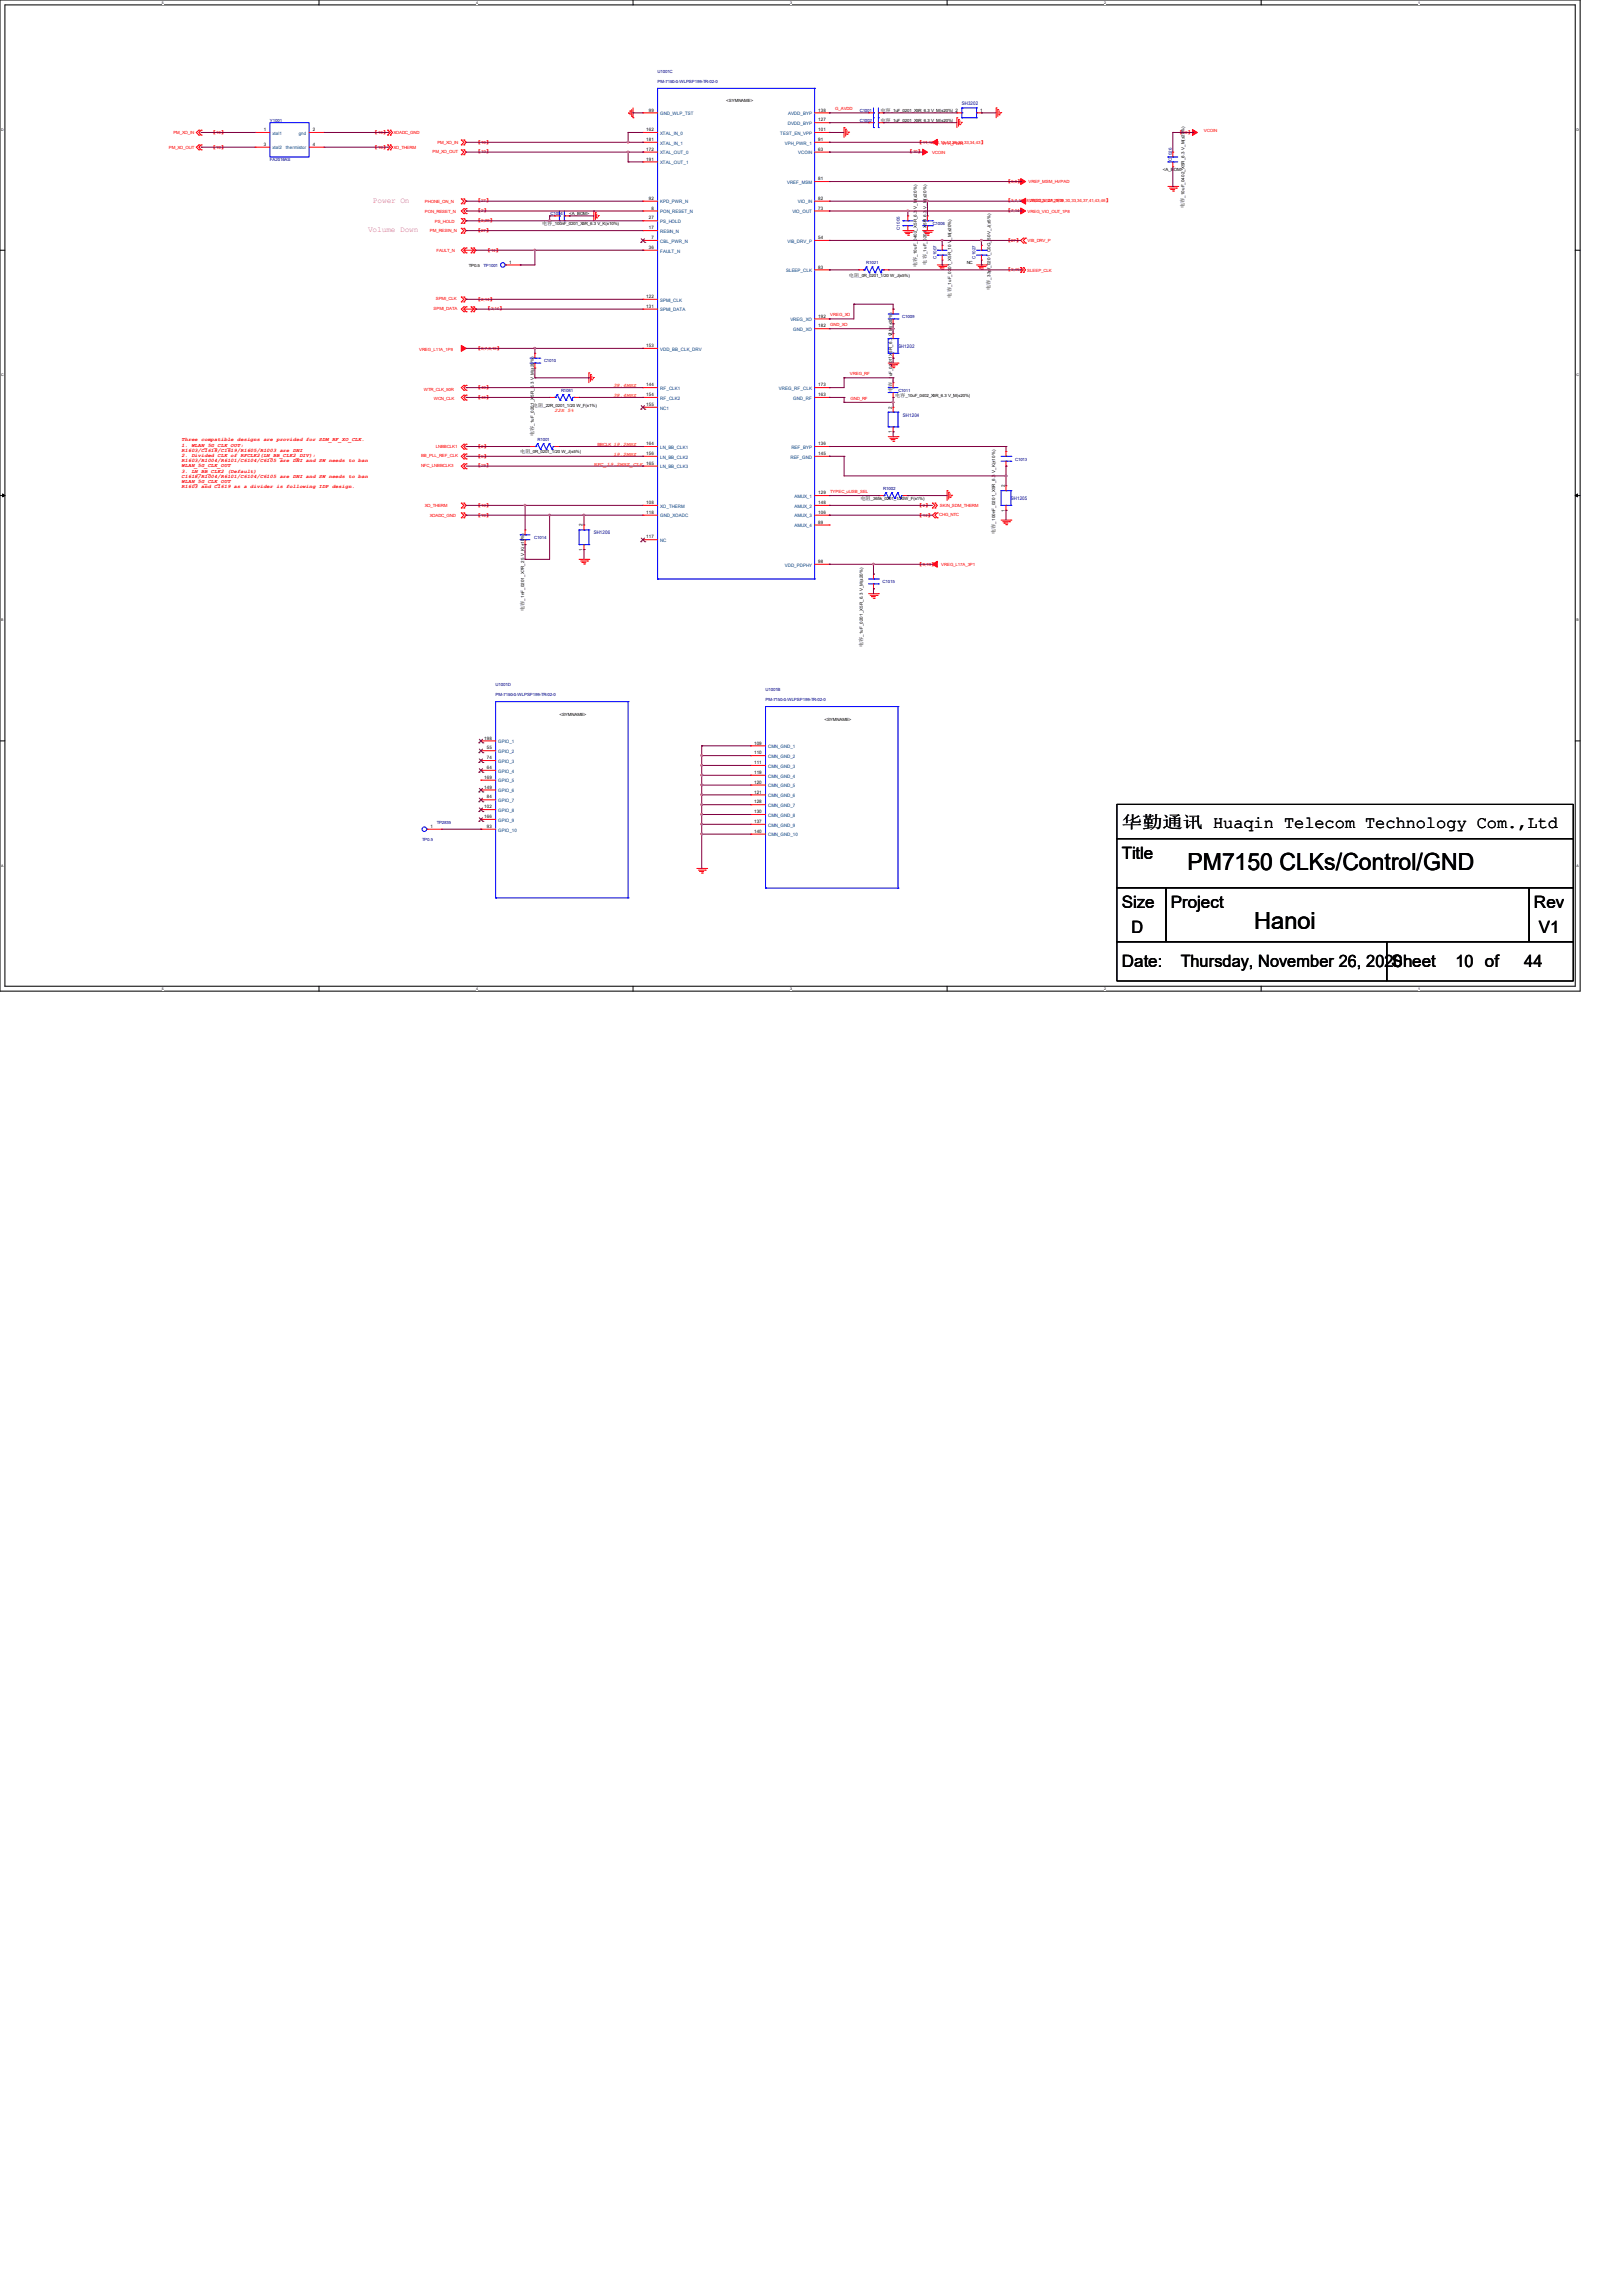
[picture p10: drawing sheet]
<svg xmlns="http://www.w3.org/2000/svg" width="210mm" height="297mm" viewBox="0 0 210 297" stroke-linecap="round" stroke-linejoin="round" font-family="sans-serif">
<defs><g id="words">
<g font-size="3">
<text x="153.7" y="112.6">PM7150 CLKs/Control/GND</text>
<text x="162.3" y="120.2">Hanoi</text>
</g>
<g font-size="2.2">
<text x="145.2" y="107.2">华勤通讯 Huaqin Telecom Technology Com.,Ltd</text>
<text x="145.2" y="111.2">Title</text>
<text x="145.2" y="117.6">Size</text>
<text x="151.5" y="117.6">Project</text>
<text x="198.5" y="117.6">Rev</text>
<text x="145.2" y="125.2">Date:</text>
<text x="146.4" y="120.7">D</text>
<text x="152.8" y="125.2">Thursday, November 26, 2020</text>
<text x="180.1" y="125.2">Sheet</text>
<text x="188.3" y="125.2">10 of</text>
<text x="197.2" y="125.2">44</text>
<text x="199.1" y="120.7">V1</text>
</g>
<g font-size="1" fill="#f0f">
<text x="48.3" y="26.2">Power On</text>
<text x="47.6" y="30.1">Volume Down</text>
</g>
<g font-size=".7" fill="#ff8000">
<text x="71.8" y="53.3">22R 5%</text>
<text x="79.4" y="50.1">38.4MHZ</text>
<text x="79.4" y="51.4">38.4MHZ</text>
<text x="79.4" y="57.7">19.2MHZ</text>
<text x="79.4" y="59">19.2MHZ</text>
<text x="76.8" y="60.3">NFC_19.2MHZ_CLK</text>
</g>
<g font-size=".7" fill="#f00">
<text x="23.5" y="57.1">Three compatible designs are provided for SDM_RF_XO_CLK.</text>
<text x="23.5" y="57.8">1. WLAN_5G_CLK_OUT:</text>
<text x="23.5" y="58.5">R1603/C1618/C1619/R1605/R1003 are DNI</text>
<text x="23.5" y="59.1">2. Divided CLK of RFCLK2(LN_BB_CLK2_DIV):</text>
<text x="23.5" y="59.8">R1603/R1004/R6101/C6104/C6105 are DNI and SW needs to ban</text>
<text x="23.5" y="60.5">WLAN_5G_CLK_OUT</text>
<text x="23.5" y="61.2">3. LN_BB_CLK2 (Default)</text>
<text x="23.5" y="61.8">C1618/R1004/R6101/C6104/C6105 are DNI and SW needs to ban</text>
<text x="23.5" y="62.5">WLAN_5G_CLK_OUT</text>
<text x="23.5" y="63.2">R1603 and C1619 as a divider is following IDP design.</text>
</g>
<g font-size=".6" fill="#000080">
<text x="85.1" y="9.4">U1001C</text>
<text x="85.1" y="10.7">PM-7150-0-WLPSP199-TR-02-0</text>
<text x="34.9" y="15.8">Y1001</text>
<text x="111.2" y="14.5">C1001</text>
<text x="111.2" y="15.8">C1002</text>
<text x="124.5" y="13.5">SH3202</text>
<text x="34.9" y="20.9">FA2016AS</text>
<text x="151.6" y="20.9" transform="rotate(-90 151.6 20.9)">C1026</text>
<text x="71.2" y="27.9">C1004</text>
<text x="116.4" y="29.8" transform="rotate(-90 116.4 29.8)">C1005</text>
<text x="120.7" y="29.1">C1006</text>
<text x="62.6" y="34.5">TP1001</text>
<text x="112.1" y="34.2">R1021</text>
<text x="121.2" y="33.5" transform="rotate(-90 121.2 33.5)">C1007</text>
<text x="126.2" y="33.5" transform="rotate(-90 126.2 33.5)">C1027</text>
<text x="116.8" y="41.2">C1009</text>
<text x="70.4" y="46.9">C1010</text>
<text x="116.2" y="45">SH1202</text>
<text x="72.6" y="50.7">R1081</text>
<text x="116.2" y="50.7">C1011</text>
<text x="116.8" y="53.9">SH1204</text>
<text x="69.6" y="57.1">R1001</text>
<text x="131.4" y="59.6">C1013</text>
<text x="114.3" y="63.4">R1002</text>
<text x="130.8" y="64.7">SH1205</text>
<text x="69.1" y="69.8">C1014</text>
<text x="76.8" y="69.2">SH1206</text>
<text x="114.2" y="75.5">C1015</text>
<text x="64.1" y="88.8">U1001D</text>
<text x="99.1" y="89.5">U1001B</text>
<text x="64.1" y="90.1">PM-7150-0-WLPSP199-TR-02-0</text>
<text x="99.1" y="90.7">PM-7150-0-WLPSP199-TR-02-0</text>
<text x="56.5" y="106.6">TP2835</text>
<text x="54.6" y="108.9">TP0.5</text>
</g>
<g font-size=".6" fill="#f00">
<text x="22.4" y="17.3">PM_XO_IN</text>
<text x="27.3" y="17.3">【</text>
<text x="28" y="17.3">10</text>
<text x="28.6" y="17.3">】</text>
<text x="48.3" y="17.3">【</text>
<text x="48.9" y="17.3">10</text>
<text x="49.5" y="17.3">】</text>
<text x="50.9" y="17.4">XOADC_GND</text>
<text x="108.1" y="14.3">G_AVDD</text>
<text x="152.4" y="17.3">【</text>
<text x="153.1" y="17.3">10</text>
<text x="153.7" y="17.3">】</text>
<text x="155.8" y="17.1">VCOIN</text>
<text x="21.8" y="19.2">PM_XO_OUT</text>
<text x="27.3" y="19.2">【</text>
<text x="28" y="19.2">10</text>
<text x="28.6" y="19.2">】</text>
<text x="48.3" y="19.2">【</text>
<text x="48.9" y="19.2">10</text>
<text x="49.5" y="19.2">】</text>
<text x="50.9" y="19.2">XO_THERM</text>
<text x="56" y="19.9">PM_XO_OUT</text>
<text x="56.6" y="18.6">PM_XO_IN</text>
<text x="61.6" y="18.6">【</text>
<text x="61.6" y="19.9">【</text>
<text x="62.3" y="18.6">10</text>
<text x="62.3" y="19.9">10</text>
<text x="62.9" y="18.6">】</text>
<text x="62.9" y="19.9">】</text>
<text x="117.5" y="19.9">【</text>
<text x="118.1" y="19.9">10</text>
<text x="118.7" y="18.6">【</text>
<text x="118.7" y="19.9">】</text>
<text x="119.4" y="18.6">11,12,14,15,17,29,30,33,34,43</text>
<text x="120.6" y="20">VCOIN</text>
<text x="121.9" y="18.7">VPH_PWR</text>
<text x="126.9" y="18.6">】</text>
<text x="130.2" y="23.7">【</text>
<text x="130.8" y="23.7">6,8</text>
<text x="131.6" y="23.7">】</text>
<text x="133.1" y="23.6">VREF_MSM_HVPAD</text>
<text x="55" y="26.3">PHONE_ON_N</text>
<text x="55" y="27.6">PON_RESET_N</text>
<text x="56.3" y="28.8">PS_HOLD</text>
<text x="61.6" y="28.7">【</text>
<text x="61.6" y="26.2">【</text>
<text x="61.6" y="27.5">【 】</text>
<text x="62.3" y="28.7">2,28</text>
<text x="62.3" y="26.2">27</text>
<text x="62.3" y="27.5">2</text>
<text x="62.9" y="26.2">】</text>
<text x="63.3" y="28.7">】</text>
<text x="130.2" y="26.2">【</text>
<text x="130.2" y="27.5">【</text>
<text x="130.8" y="26.2">3,7,13,18,20,22,26,27,28,29,30,33,34,37,41,43,46</text>
<text x="130.8" y="27.5">7,14</text>
<text x="131.9" y="27.5">】</text>
<text x="133" y="27.6">VREG_VIO_OUT_1P8</text>
<text x="133.2" y="26.2">VREG_L10A_1P8</text>
<text x="143" y="26.2">】</text>
<text x="55.6" y="30">PM_RESIN_N</text>
<text x="56.5" y="32.6">FAULT_N</text>
<text x="61.6" y="30">【</text>
<text x="62.3" y="30">27</text>
<text x="62.9" y="32.6">【</text>
<text x="62.9" y="30">】</text>
<text x="63.5" y="32.6">14</text>
<text x="64.1" y="32.6">】</text>
<text x="130.2" y="31.3">【</text>
<text x="130.2" y="35.1">【</text>
<text x="130.8" y="31.3">27</text>
<text x="130.8" y="35.1">2,46</text>
<text x="131.4" y="31.3">】</text>
<text x="131.9" y="35.1">】</text>
<text x="132.9" y="35.2">SLEEP_CLK</text>
<text x="133" y="31.3">VIB_DRV_P</text>
<text x="56.1" y="40.2">SPMI_DATA</text>
<text x="56.4" y="38.9">SPMI_CLK</text>
<text x="61.6" y="38.9">【</text>
<text x="62.3" y="38.9">2,14</text>
<text x="62.9" y="40.2">【</text>
<text x="63.3" y="38.9">】</text>
<text x="63.5" y="40.2">2,14</text>
<text x="64.6" y="40.2">】</text>
<text x="107.4" y="40.9">VREG_XO</text>
<text x="54.2" y="45.5">VREG_L11A_1P8</text>
<text x="61.6" y="45.3">【</text>
<text x="62.3" y="45.3">6,7,8,13</text>
<text x="64.3" y="45.3">】</text>
<text x="107.4" y="42.2">GND_XO</text>
<text x="54.9" y="50.5">WTR_CLK_50R</text>
<text x="56.1" y="51.8">WCN_CLK</text>
<text x="61.6" y="50.3">【</text>
<text x="61.6" y="51.6">【</text>
<text x="62.3" y="50.3">40</text>
<text x="62.3" y="51.6">46</text>
<text x="62.9" y="50.3">】</text>
<text x="62.9" y="51.6">】</text>
<text x="110" y="48.6">VREG_RF</text>
<text x="110.1" y="51.7">GND_RF</text>
<text x="54.5" y="59.2">BB_PLL_REF_CLK</text>
<text x="56.4" y="57.9">LNBBCLK1</text>
<text x="61.6" y="58">【 】</text>
<text x="61.6" y="59.2">【 】</text>
<text x="62.3" y="58">2</text>
<text x="62.3" y="59.2">5</text>
<text x="77.3" y="57.7">BBCLK</text>
<text x="54.5" y="60.5">NFC_LNBBCLK3</text>
<text x="55" y="65.6">XO_THERM</text>
<text x="61.6" y="65.6">【</text>
<text x="61.6" y="60.5">【</text>
<text x="62.3" y="65.6">10</text>
<text x="62.3" y="60.5">29</text>
<text x="62.9" y="65.6">】</text>
<text x="62.9" y="60.5">】</text>
<text x="107.4" y="63.8">TYPEC_uUSB_SEL</text>
<text x="118.7" y="65.6">【 】</text>
<text x="119.4" y="65.6">2</text>
<text x="121.6" y="65.7">SKIN_SDM_THERM</text>
<text x="55.6" y="66.9">XOADC_GND</text>
<text x="61.6" y="66.8">【</text>
<text x="62.3" y="66.8">10</text>
<text x="62.9" y="66.8">】</text>
<text x="118.7" y="66.8">【</text>
<text x="119.4" y="66.8">14</text>
<text x="120" y="66.8">】</text>
<text x="121.5" y="66.8">CHG_NTC</text>
<text x="118.7" y="73.2">【</text>
<text x="119.4" y="73.2">8,13</text>
<text x="120.5" y="73.2">】</text>
<text x="121.8" y="73.2">VREG_L17A_3P1</text>
</g>
<g font-size=".6">
<text x="34.1" y="17">1</text>
<text x="40.5" y="17">2</text>
<text x="83.6" y="17">162</text>
<text x="83.9" y="14.4">99</text>
<text x="94" y="13.3">&lt;SYMNAME&gt;</text>
<text x="105.9" y="14.4">138</text>
<text x="105.9" y="17">101</text>
<text x="105.9" y="15.7">127</text>
<text x="113.9" y="14.5">电容</text>
<text x="113.9" y="15.8">电容</text>
<text x="115.3" y="14.5">_1uF_0201_X5R_6.3 V_M(±20%) 2</text>
<text x="115.3" y="15.8">_1uF_0201_X5R_6.3 V_M(±20%)</text>
<text x="126.8" y="14.4">1</text>
<text x="34.1" y="18.9">3</text>
<text x="40.5" y="18.9">4</text>
<text x="83.6" y="18.2">181</text>
<text x="83.6" y="19.5">172</text>
<text x="83.6" y="20.8">191</text>
<text x="105.9" y="18.2">91</text>
<text x="105.9" y="19.5">63</text>
<text x="105.9" y="23.3">81</text>
<text x="150.5" y="22.1">&lt;A_BOM&gt;</text>
<text x="70.1" y="29.1">电容</text>
<text x="71.5" y="29.1">_100nF_0201_X5R_6.3 V_K(±10%)</text>
<text x="73.7" y="27.9">&lt;A_BOM&gt;</text>
<text x="83.9" y="25.9">92</text>
<text x="83.9" y="28.4">27</text>
<text x="83.9" y="29.7">17</text>
<text x="84.3" y="27.1">8</text>
<text x="105.9" y="25.9">82</text>
<text x="105.9" y="27.1">73</text>
<text x="153.2" y="27" transform="rotate(-90 153.2 27)">电容</text>
<text x="153.3" y="25.6" transform="rotate(-90 153.3 25.6)">_10uF_0402_X5R_6.3 V_M(±20%)</text>
<text x="60.7" y="34.5">TP0.5</text>
<text x="65.9" y="34.1">1</text>
<text x="83.9" y="32.2">36</text>
<text x="84.3" y="30.9">7</text>
<text x="105.9" y="34.8">83</text>
<text x="105.9" y="30.9">54</text>
<text x="109.9" y="35.8">电阻</text>
<text x="111.2" y="35.8">_0R_0201_1/20 W_J(±5%)</text>
<text x="118.6" y="34.6" transform="rotate(-90 118.6 34.6)">电容</text>
<text x="118.6" y="33.2" transform="rotate(-90 118.6 33.2)">_10uF_0402_X5R_6.3 V_M(±20%)</text>
<text x="119.9" y="34.2" transform="rotate(-90 119.9 34.2)">电容</text>
<text x="119.9" y="32.9" transform="rotate(-90 119.9 32.9)">_1uF_0201_X5R_6.3 V_M(±20%)</text>
<text x="125.1" y="34.2">NC</text>
<text x="83.6" y="38.6">122</text>
<text x="83.6" y="39.8">131</text>
<text x="105.9" y="41.1">192</text>
<text x="123.1" y="38.5" transform="rotate(-90 123.1 38.5)">电容</text>
<text x="123.1" y="37.2" transform="rotate(-90 123.1 37.2)">_1uF_0201_X5R_10 V_M(±20%)</text>
<text x="128.1" y="37.5" transform="rotate(-90 128.1 37.5)">电容</text>
<text x="128.1" y="36.2" transform="rotate(-90 128.1 36.2)">_33pf_0201_C0G_50 V_J(±5%)</text>
<text x="83.6" y="44.9">153</text>
<text x="105.9" y="42.4">182</text>
<text x="115.4" y="46.5" transform="rotate(-90 115.4 46.5)">1</text>
<text x="115.4" y="43.3" transform="rotate(-90 115.4 43.3)">2</text>
<text x="69" y="52.6">电阻</text>
<text x="70.3" y="52.6">_22R_0201_1/20 W_F(±1%)</text>
<text x="83.6" y="50">144</text>
<text x="83.6" y="51.3">154</text>
<text x="83.6" y="52.5">155</text>
<text x="105.9" y="50">173</text>
<text x="105.9" y="51.3">163</text>
<text x="115.4" y="52.9" transform="rotate(-90 115.4 52.9)">2</text>
<text x="115.4" y="50.8" transform="rotate(-90 115.4 50.8)">电容</text>
<text x="115.4" y="49.4" transform="rotate(-90 115.4 49.4)">_1uF_0201_X5R_6.3 V_M(±20%)</text>
<text x="115.8" y="51.4">电容</text>
<text x="117.2" y="51.4">_10uF_0402_X5R_6.3 V_M(±20%)</text>
<text x="67.3" y="58.7">电阻</text>
<text x="68.7" y="58.7">_0R_0201_1/20 W_J(±5%)</text>
<text x="69.1" y="56.5" transform="rotate(-90 69.1 56.5)">电容</text>
<text x="69.1" y="55.1" transform="rotate(-90 69.1 55.1)">_1uF_0201_X5R_6.3 V_M(±20%)</text>
<text x="83.6" y="57.6">164</text>
<text x="83.6" y="58.9">156</text>
<text x="105.9" y="57.6">136</text>
<text x="105.9" y="58.9">145</text>
<text x="115.4" y="56" transform="rotate(-90 115.4 56)">1</text>
<text x="83.6" y="60.2">165</text>
<text x="83.6" y="65.2">108</text>
<text x="105.9" y="64">129</text>
<text x="105.9" y="65.2">148</text>
<text x="111.3" y="64.7">电阻</text>
<text x="112.7" y="64.7">_365k_0201_1/20W_F(±1%)</text>
<text x="130" y="63" transform="rotate(-90 130 63)">2</text>
<text x="75.4" y="71.3" transform="rotate(-90 75.4 71.3)">1</text>
<text x="75.4" y="68.1" transform="rotate(-90 75.4 68.1)">2</text>
<text x="83.6" y="69.7">117</text>
<text x="83.6" y="66.5">118</text>
<text x="105.9" y="66.5">106</text>
<text x="105.9" y="67.8">89</text>
<text x="128.8" y="69.1" transform="rotate(-90 128.8 69.1)">电容</text>
<text x="128.8" y="67.8" transform="rotate(-90 128.8 67.8)">_100nF_0201_X5R_6.3 V_K(±10%)</text>
<text x="130" y="66.2" transform="rotate(-90 130 66.2)">1</text>
<text x="67.8" y="77.7" transform="rotate(-90 67.8 77.7)">_1nF_0201_X7R_25 V_K(±10%)</text>
<text x="105.9" y="72.9">98</text>
<text x="67.8" y="79.1" transform="rotate(-90 67.8 79.1)">电容</text>
<text x="111.6" y="83.8" transform="rotate(-90 111.6 83.8)">电容</text>
<text x="111.6" y="82.4" transform="rotate(-90 111.6 82.4)">_1uF_0201_X5R_6.3 V_M(±20%)</text>
<text x="62.7" y="95.7">198</text>
<text x="72.4" y="92.6">&lt;SYMNAME&gt;</text>
<text x="106.7" y="93.3">&lt;SYMNAME&gt;</text>
<text x="62.7" y="100.8">169</text>
<text x="63" y="97">55</text>
<text x="63" y="98.3">74</text>
<text x="63" y="99.5">64</text>
<text x="97.6" y="96.4">109</text>
<text x="97.6" y="97.6">110</text>
<text x="97.6" y="98.9">111</text>
<text x="97.6" y="100.2">119</text>
<text x="97.6" y="101.4">120</text>
<text x="55.7" y="107.1">1</text>
<text x="62.7" y="102.1">149</text>
<text x="62.7" y="104.6">102</text>
<text x="62.7" y="105.9">166</text>
<text x="63" y="103.3">84</text>
<text x="63" y="107.1">93</text>
<text x="97.6" y="102.7">121</text>
<text x="97.6" y="104">128</text>
<text x="97.6" y="105.2">130</text>
<text x="97.6" y="106.5">137</text>
<text x="97.6" y="107.8">140</text>
</g>
<g font-size=".6" fill="#004080">
<text x="35.3" y="17.4">xtal1</text>
<text x="38.6" y="17.4">gnd</text>
<text x="85.4" y="14.9">GND_WLP_TST</text>
<text x="85.4" y="17.4">XTAL_IN_0</text>
<text x="101" y="17.4">TEST_EN_VPP</text>
<text x="101.9" y="16.2">DVDD_BYP</text>
<text x="102" y="14.9">AVDD_BYP</text>
<text x="35.3" y="19.3">xtal2</text>
<text x="37" y="19.3">thermistor</text>
<text x="85.4" y="18.7">XTAL_IN_1</text>
<text x="85.4" y="20">XTAL_OUT_0</text>
<text x="85.4" y="21.3">XTAL_OUT_1</text>
<text x="101.6" y="18.7">VPH_PWR_1</text>
<text x="101.9" y="23.8">VREF_MSM</text>
<text x="103.3" y="20">VCOIN</text>
<text x="85.4" y="26.3">KPD_PWR_N</text>
<text x="85.4" y="27.6">PON_RESET_N</text>
<text x="85.4" y="28.9">PS_HOLD</text>
<text x="102.5" y="27.6">VIO_OUT</text>
<text x="103.2" y="26.3">VIO_IN</text>
<text x="85.4" y="30.1">RESIN_N</text>
<text x="85.4" y="31.4">CBL_PWR_N</text>
<text x="85.4" y="32.7">FAULT_N</text>
<text x="101.7" y="35.2">SLEEP_CLK</text>
<text x="101.9" y="31.4">VIB_DRV_P</text>
<text x="85.4" y="39">SPMI_CLK</text>
<text x="85.4" y="40.3">SPMI_DATA</text>
<text x="102.3" y="41.6">VREG_XO</text>
<text x="85.4" y="45.4">VDD_BB_CLK_DRV</text>
<text x="102.7" y="42.8">GND_XO</text>
<text x="85.4" y="50.5">RF_CLK1</text>
<text x="85.4" y="51.7">RF_CLK2</text>
<text x="85.4" y="53">NC1</text>
<text x="100.8" y="50.5">VREG_RF_CLK</text>
<text x="102.7" y="51.7">GND_RF</text>
<text x="85.4" y="58.1">LN_BB_CLK1</text>
<text x="85.4" y="59.4">LN_BB_CLK2</text>
<text x="102.3" y="59.4">REF_GND</text>
<text x="102.4" y="58.1">REF_BYP</text>
<text x="85.4" y="60.6">LN_BB_CLK3</text>
<text x="85.4" y="65.7">XO_THERM</text>
<text x="102.8" y="64.4">AMUX_1</text>
<text x="102.8" y="65.7">AMUX_2</text>
<text x="85.4" y="70.1">NC</text>
<text x="85.4" y="67">GND_XOADC</text>
<text x="102.8" y="67">AMUX_3</text>
<text x="102.8" y="68.2">AMUX_4</text>
<text x="101.6" y="73.3">VDD_PDPHY</text>
<text x="64.5" y="96.2">GPIO_1</text>
<text x="64.5" y="97.5">GPIO_2</text>
<text x="64.5" y="98.7">GPIO_3</text>
<text x="64.5" y="100">GPIO_4</text>
<text x="64.5" y="101.3">GPIO_5</text>
<text x="99.4" y="96.8">CMN_GND_1</text>
<text x="99.4" y="98.1">CMN_GND_2</text>
<text x="99.4" y="99.4">CMN_GND_3</text>
<text x="99.4" y="100.6">CMN_GND_4</text>
<text x="99.4" y="101.9">CMN_GND_5</text>
<text x="64.5" y="102.5">GPIO_6</text>
<text x="64.5" y="103.8">GPIO_7</text>
<text x="64.5" y="105.1">GPIO_8</text>
<text x="64.5" y="106.3">GPIO_9</text>
<text x="64.5" y="107.6">GPIO_10</text>
<text x="99.4" y="103.2">CMN_GND_6</text>
<text x="99.4" y="104.4">CMN_GND_7</text>
<text x="99.4" y="105.7">CMN_GND_8</text>
<text x="99.4" y="107">CMN_GND_9</text>
<text x="99.4" y="108.2">CMN_GND_10</text>
</g>
<g font-size=".5">
<text x="21" y=".5">5</text>
<text x="61.6" y=".5">4</text>
<text x="102.2" y=".5">3</text>
<text x="142.9" y=".5">2</text>
<text x="183.5" y=".5">1</text>
<text x=".2" y="16.9">D</text>
<text x="204" y="16.9">D</text>
<text x=".2" y="48.6">C</text>
<text x="204" y="48.6">C</text>
<text x=".2" y="80.4">B</text>
<text x="204" y="80.4">B</text>
<text x=".2" y="112.1">A</text>
<text x="204" y="112.1">A</text>
<text x="21" y="128.1">5</text>
<text x="61.6" y="128.1">4</text>
<text x="102.2" y="128.1">3</text>
<text x="142.9" y="128.1">2</text>
<text x="183.5" y="128.1">1</text>
</g>
</g></defs>
<path d="M0 0h204.5v128.3h-204.5zM.6 .6h203.2v127h-203.2z" fill="none" stroke="#000" stroke-width=".13"/>
<g fill="#fff">
<path d="M21 .1h.2v.5h-.2z"/>
<path d="M21 127.7h.2v.5h-.2z"/>
</g>
<path d="M41.3 0v.6M41.3 127.6v.7" fill="none" stroke="#000" stroke-width=".13"/>
<g fill="#fff">
<path d="M61.6 .1h.2v.5h-.2z"/>
<path d="M61.6 127.7h.2v.5h-.2z"/>
</g>
<path d="M81.9 0v.6M81.9 127.6v.7" fill="none" stroke="#000" stroke-width=".13"/>
<g fill="#fff">
<path d="M102.2 .1h.2v.5h-.2z"/>
<path d="M102.2 127.7h.2v.5h-.2z"/>
</g>
<path d="M122.6 0v.6M122.6 127.6v.7" fill="none" stroke="#000" stroke-width=".13"/>
<g fill="#fff">
<path d="M142.9 .1h.2v.5h-.2z"/>
<path d="M142.9 127.7h.2v.5h-.2z"/>
</g>
<path d="M163.2 0v.6M163.2 127.6v.7" fill="none" stroke="#000" stroke-width=".13"/>
<g fill="#fff">
<path d="M183.5 .1h.2v.5h-.2z"/>
<path d="M183.5 127.7h.2v.5h-.2z"/>
<path d="M.2 16.5h.3v.5h-.3z"/>
<path d="M204 16.5h.3v.5h-.3z"/>
<path d="M.2 48.3h.3v.5h-.3z"/>
<path d="M204 48.3h.3v.5h-.3z"/>
</g>
<path d="M0 32.4h.6M203.8 32.4h.7" fill="none" stroke="#000" stroke-width=".13"/>
<g fill="#fff">
<path d="M.2 80h.2v.5h-.2z"/>
<path d="M204 80h.3v.5h-.3z"/>
</g>
<path d="M0 64.1h.6M203.8 64.1h.7" fill="none" stroke="#000" stroke-width=".13"/>
<path d="M.3 63.9l.3 .2-.3 .2zM203.8 64.1l.3-.2v.4z" fill="#000" stroke="#000" stroke-width=".13"/>
<g fill="#fff">
<path d="M.2 111.8h.3v.5h-.3z"/>
<path d="M204 111.8h.3v.5h-.3z"/>
</g>
<path d="M0 95.9h.6M203.8 95.9h.7M144.5 108.5h59.1v6.4h-59.1zM144.5 104.1h59.1v4.4h-59.1zM144.5 114.9h6.4v7h-6.4zM150.9 114.9h47v7h-47zM197.9 114.9h5.7v7h-5.7zM144.5 121.9h35v5.1h-35zM179.5 121.9h24.1v5.1h-24.1z" fill="none" stroke="#000" stroke-width=".13"/>
<g fill="none" stroke="#f00" stroke-width=".13">
<path d="M25.7 18.8h.1M25.7 19.4h.1M25.7 16.8h.1M25.7 17.5h.1M25.7 18.8l-.3 .2 .3 .4M25.7 16.8l-.3 .3 .3 .4M26 18.8h.1M26 19.4h.1M26 16.8h.1M26 17.5h.1M26 18.8l-.3 .2 .3 .4M26 16.8l-.3 .3 .3 .4"/>
<path d="M33 17.1h.1M33 19h.1M33 17.1h1.9M33 19h1.9M40 17.1h1.9M40 19h1.9M41.9 17.1h.1M41.9 19h.1M50.2 19.4h.1M50.2 18.8h.1M50.2 17.5h.1M50.2 16.8h.1"/>
<path d="M50.2 18.8l.3 .2-.3 .4M50.2 16.8l.3 .3-.3 .4M50.5 19.4h.1M50.5 18.8h.1M50.5 17.5h.1M50.5 16.8h.1M50.5 18.8l.3 .2-.3 .4M50.5 16.8l.3 .3-.3 .4M59.7 18.8h.1M59.7 18.1h.1M59.7 19.4h.1M59.7 18.1l.3 .3-.3 .4"/>
<path d="M59.7 19.4l.3 .3-.3 .3M60 18.1h.1M60 18.8h.1M60 19.4h.1M60 18.1l.3 .3-.3 .4M60 19.4l.3 .3-.3 .3M81.4 14.7h.1M81.4 14.6v.1M81.5 14.4h.1M81.5 14.4v.5M81.7 15.1h.1M81.7 14.2v.9"/>
<path d="M81.9 15.2h.1M81.9 14v1.2M83.2 14.6h.1M83.2 18.4h.1M83.2 19.7h.1M83.2 17.1h.1M83.2 14.6h1.9M83.2 18.4h1.9M83.2 19.7h1.9M83.2 17.1h1.9M105.4 14.6h1.9M105.4 18.4h1.9"/>
<path d="M105.4 19.7h1.9M105.4 17.1h1.9M105.4 15.9h1.9M107.3 14.6h.1M107.3 17.1h.1M107.3 18.4h.1M107.3 19.7h.1M107.3 15.9h.1M109.2 16.5h.1M109.2 16.5v1.3M109.4 16.7h.1M109.4 16.7v.9"/>
<path d="M109.6 17.4h.1M109.6 16.9v.5M109.8 17.1h.1M109.8 17.1v.1M112.4 14.6h.1M112.4 15.9h.1M112.4 14.6h.6M112.4 15.9h.6M113.7 14.6h.6M113.7 15.9h.6M114.3 14.6h.1M114.3 15.9h.1"/>
<path d="M123.8 15.2h.1M123.8 14.6h.1M123.8 15.2v1.3M123.8 14.6h.7M124 15.5h.1M124 15.5v.8M124.2 16.1h.1M124.2 15.6v.5M124.4 15.8h.1M124.4 15.8v.2M126.4 14.6h.6M127 14.6h.1"/>
<path d="M128.9 14h.1M128.9 14v1.2M129.1 14.2h.1M129.1 14.2v.9M129.3 14.9h.1M129.3 14.4v.5M129.5 14.6h.1M129.5 14.6v.1M151.8 19.7h.1M151.8 19.7v.6M59.7 39.1h.1M59.7 38.4h.1"/>
<path d="M59.7 20h.1M59.7 28.9h.1M59.7 28.3h.1M59.7 26.4h.1M59.7 25.7h.1M59.7 30.2h.1M59.7 29.5h.1M59.7 38.4l.3 .3-.3 .4M59.7 28.3l.3 .3-.3 .3M59.7 25.7l.3 .3-.3 .4M59.7 29.5l.3 .3-.3 .4M60 39.7h.1"/>
<path d="M60 32.1h.1M60 32.7h.1M60 38.4h.1M60 39.1h.1M60 20h.1M60 28.3h.1M60 28.9h.1M60 25.7h.1M60 26.4h.1M60 29.5h.1M60 30.2h.1M60 27h.1"/>
<path d="M60 27.6h.1M60 39.7l-.3 .3 .3 .3M60 38.4l.3 .3-.3 .4M60 32.1l-.3 .3 .3 .3M60 32.4l.3 .3M60 32.4h1.3M60 28.3l.3 .3-.3 .3M60 25.7l.3 .3-.3 .4M60 29.5l.3 .3-.3 .4M60 27l-.3 .3 .3 .3M60.3 39.7h.1M60.3 32.1h.1"/>
<path d="M60.3 32.7h.1M60.3 27h.1M60.3 27.6h.1M60.3 39.7l-.3 .3M60.3 32.1l-.3 .3M60.3 27l-.3 .3 .3 .3M61 39.7h.1M61 32.1h.1M61 32.7h.1M61 39.7l.3 .3M61 32.1l.3 .3M61.3 39.7h.1"/>
<path d="M61.3 32.7h.1M61.3 32.1h.1M61.3 32.4h.1M61.3 39.7l.3 .3-.3 .3M61.3 32.1l.3 .3-.3 .3M61.3 32.4l-.3 .3M65.4 34.3h1.9M67.3 34.3h.1M71.8 27.9h.1M71.8 27.9h.6M73 27.9h.7M73.7 27.9h.1"/>
<path d="M76.8 27.3h.1M76.8 27.3v1.3M77 27.5h.1M77 27.5v.9M77.2 28.2h.1M77.2 27.7v.5M77.4 27.9h.1M77.4 27.9v.1M83.2 26h.1M83.2 27.3h.1M83.2 28.6h.1M83.2 29.8h.1"/>
<path d="M83.2 31.1h.1M83.2 32.4h.1M83.2 38.7h.1M83.2 21h.1M83.2 29.8h1.9M83.2 32.4h1.9M83.2 26h1.9M83.2 27.3h1.9M83.2 28.6h1.9M83.2 31.1h1.9M83.2 38.7h1.9M83.2 21h1.9"/>
<path d="M105.4 26h1.9M105.4 27.3h1.9M105.4 31.1h1.9M105.4 23.5h1.9M105.4 34.9h1.9M107.3 23.5h.1M107.3 34.9h.1M107.3 26h.1M107.3 27.3h.1M107.3 31.1h.1M111.1 34.9h.1M111.1 34.9h.7"/>
<path d="M114.3 34.9h.6M114.9 34.9h.1M116.8 29.8h1.3M117.1 30.1h.8M117.2 30.2h.1M117.2 30.2h.5M117.4 30.4h.2M117.5 27.9h.1M117.5 29.8h.1M117.5 27.9v.7M117.5 29.2v.6M117.6 30.4h.1"/>
<path d="M117.9 30.1h.1M118.1 29.8h.1M119.4 29.8h1.2M119.6 30.1h.9M119.8 30.2h.1M119.8 30.2h.5M120 30.4h.1M120 29.8h.1M120 27.9h.1M120 27.9v.7M120 29.2v.6M120.1 30.4h.1"/>
<path d="M120.5 30.1h.1M120.6 29.8h.1M121.3 34.3h1.3M121.5 34.5h.9M121.7 34.7h.1M121.7 34.7h.5M121.9 34.9h.1M121.9 31.7h.1M121.9 33.7h.1M121.9 31.7v.7M121.9 33v.7M122 34.9h.1"/>
<path d="M122.4 34.5h.1M122.6 34.3h.1M126.4 34.3h1.2M126.6 34.5h.9M126.7 34.7h.1M126.7 34.7h.6M127 34.9h.1M127 31.7h.1M127 33.7h.1M127 31.7v.7M127 33v.7M127.1 34.9h.1"/>
<path d="M127.5 34.5h.1M127.6 34.3h.1M132.1 34.6h.1M132.1 35.3h.1M132.1 34.6l.3 .3-.3 .4M132.4 30.8h.1M132.4 31.5h.1M132.4 34.6h.1M132.4 35.3h.1M132.4 30.8l-.3 .3 .3 .4M132.4 34.6l.3 .3-.3 .4M132.7 31.5h.1"/>
<path d="M132.7 30.8h.1M132.7 30.8l-.3 .3 .3 .4M151.1 24.1h1.3M151.3 24.3h.9M151.5 24.5h.1M151.5 24.5h.5M151.7 24.7h.1M151.8 21.6h.1M151.8 21v.6M151.8 24.7h.1M152.2 24.3h.1M152.4 24.1h.1"/>
<path d="M60 40.3h.1M60 57.5h.1M60 58.1h.1M60 49.9h.1M60 50.5h.1M60 51.1h.1M60 51.8h.1M60 58.8h.1M60 59.4h.1M60 40l.3 .3M60 40h1.3M60 57.5l-.3 .3 .3 .3"/>
<path d="M60 49.9l-.3 .3 .3 .3M60 51.1l-.3 .3 .3 .4M60 58.8l-.3 .3 .3 .3M60.3 40.3h.1M60.3 57.5h.1M60.3 58.1h.1M60.3 49.9h.1M60.3 50.5h.1M60.3 51.1h.1M60.3 51.8h.1M60.3 58.8h.1M60.3 59.4h.1"/>
<path d="M60.3 57.5l-.3 .3 .3 .3M60.3 49.9l-.3 .3 .3 .3M60.3 51.1l-.3 .3 .3 .4M60.3 58.8l-.3 .3 .3 .3M61 40.3h.1M61.3 40.3h.1M61.3 40h.1M61.3 40l-.3 .3M68.6 57.8h.1M68.6 57.8h.6M69.2 47.6h.1M69.2 45.7h.1"/>
<path d="M69.2 45.7v.7M69.2 47v.6M71.1 51.4h.1M71.1 51.4h.7M71.8 57.8h.6M72.4 57.8h.1M74.3 51.4h.6M74.9 51.4h.1M76.2 48.3h.1M76.2 48.3v1.2M76.4 48.5h.1M76.4 48.5v.9"/>
<path d="M76.6 49.1h.1M76.6 48.6v.5M76.8 48.9h.1M76.8 48.9v.1M83.2 40h.1M83.2 45.1h.1M83.2 50.2h.1M83.2 51.4h.1M83.2 57.8h.1M83.2 59.1h.1M83.2 52.7h.1M83.2 40h1.9"/>
<path d="M83.2 45.1h1.9M83.2 50.2h1.9M83.2 51.4h1.9M83.2 57.8h1.9M83.2 59.1h1.9M83.2 52.7h1.9M105.4 50.2h1.9M105.4 51.4h1.9M105.4 57.8h1.9M105.4 59.1h1.9M105.4 41.3h1.9M105.4 42.5h1.9"/>
<path d="M107.3 41.3h.1M107.3 42.5h.1M107.3 50.2h.1M107.3 51.4h.1M107.3 57.8h.1M107.3 59.1h.1M114.9 56.5h1.3M114.9 47h1.3M115.1 56.7h.9M115.1 47.2h.9M115.3 56.9h.1M115.3 47.4h.1"/>
<path d="M115.3 56.9h.5M115.3 47.4h.5M115.5 57.1h.2M115.5 47.6h.2M115.6 41.9h.1M115.6 40h.1M115.6 43.2h.1M115.6 46.4h.1M115.6 52.7h.1M115.6 55.9h.1M115.6 49.5h.1M115.6 51.4h.1"/>
<path d="M115.6 40v.6M115.6 41.3v.6M115.6 43.2v.6M115.6 45.7v.7M115.6 49.5v.7M115.6 50.8v.6M115.6 52.7v.6M115.6 55.2v.7M115.7 57.1h.1M115.7 47.6h.1M116 56.7h.1M116 47.2h.1"/>
<path d="M116.2 56.5h.1M116.2 47h.1M130.2 58.4h.1M130.2 58.4v.7M130.2 59.7v.6M59.7 65.7h.1M59.7 65.1h.1M59.7 67h.1M59.7 66.4h.1M59.7 65.1l.3 .3-.3 .3M59.7 66.4l.3 .3-.3 .3M60 65.1h.1"/>
<path d="M60 65.7h.1M60 66.4h.1M60 67h.1M60 60h.1M60 60.7h.1M60 65.1l.3 .3-.3 .3M60 66.4l.3 .3-.3 .3M60 60l-.3 .3 .3 .4M60.3 60h.1M60.3 60.7h.1M60.3 60l-.3 .3 .3 .4M67.9 68.6h.1"/>
<path d="M67.9 70.5h.1M67.9 68.6v.6M67.9 69.8v.7M74.9 72.4h1.3M75.1 72.6h.9M75.3 72.8h.1M75.3 72.8h.5M75.5 73h.1M75.6 67.9h.1M75.6 71.1h.1M75.6 67.9v.7M75.6 70.5v.6"/>
<path d="M75.6 73h.1M76 72.6h.1M76.2 72.4h.1M83.2 69.8h.1M83.2 60.3h.1M83.2 65.4h.1M83.2 66.7h.1M83.2 69.8h1.9M83.2 60.3h1.9M83.2 65.4h1.9M83.2 66.7h1.9M105.4 64.1h1.9"/>
<path d="M105.4 65.4h1.9M105.4 66.7h1.9M105.4 67.9h1.9M105.4 73h1.9M107.3 64.1h.1M107.3 65.4h.1M107.3 66.7h.1M107.3 67.9h.1M107.3 73h.1M112.4 76.8h1.3M112.6 77h.9M112.8 77.2h.1"/>
<path d="M112.8 77.2h.5M113 77.4h.1M113 76.2h.1M113 74.3h.1M113 74.3v.6M113 75.6v.6M113.1 77.4h.1M113.5 77h.1M113.7 76.8h.1M113.7 64.1h.1M113.7 64.1h.6M116.8 64.1h.7"/>
<path d="M117.5 64.1h.1M120.6 65.1h.1M120.6 65.7h.1M120.6 65.1l.4 .3-.4 .3M121 65.1h.1M121 65.7h.1M121 66.4h.1M121 67h.1M121 65.1l.3 .3-.3 .3M121 66.4l-.4 .3 .4 .3M121.3 67h.1M121.3 66.4h.1"/>
<path d="M121.3 66.4l-.3 .3 .3 .3M122.6 63.5h.1M122.6 63.5v1.3M122.8 63.7h.1M122.8 63.7v.9M122.9 64.4h.1M122.9 63.9v.5M123.1 64.1h.1M123.1 64.1v.1M129.5 67.3h1.3M129.8 67.5h.8M129.9 67.7h.1"/>
<path d="M129.9 67.7h.5M130.1 67.9h.2M130.2 62.9h.1M130.2 66h.1M130.2 60.3h.1M130.2 62.9v.6M130.2 65.4v.6M130.3 67.9h.1M130.6 67.5h.1M130.8 67.3h.1M62.2 95.9h.1M62.2 97.2h.1"/>
<path d="M62.2 98.4h.1M62.2 99.7h.1M62.2 95.9h1.9M62.2 97.2h1.9M62.2 98.4h1.9M62.2 99.7h1.9M97.2 96.5h.1M97.2 97.8h.1M97.2 99.1h.1M97.2 96.5h1.9M97.2 97.8h1.9M97.2 99.1h1.9"/>
<path d="M55.2 107.3h1.9M57.1 107.3h.1M62.2 101h.1M62.2 102.2h.1M62.2 103.5h.1M62.2 104.8h.1M62.2 106h.1M62.2 107.3h.1M62.2 107.3h1.9M62.2 101h1.9M62.2 102.2h1.9M62.2 103.5h1.9"/>
<path d="M62.2 104.8h1.9M62.2 106h1.9M90.2 112.4h1.2M90.4 112.6h.9M90.6 112.8h.1M90.6 112.8h.5M90.8 113h.1M90.9 113h.1M91.3 112.6h.1M91.4 112.4h.1M97.2 100.3h.1M97.2 101.6h.1"/>
<path d="M97.2 102.9h.1M97.2 104.1h.1M97.2 105.4h.1M97.2 106.7h.1M97.2 107.9h.1M97.2 100.3h1.9M97.2 101.6h1.9M97.2 102.9h1.9M97.2 104.1h1.9M97.2 105.4h1.9M97.2 106.7h1.9M97.2 107.9h1.9"/>
</g>
<g fill="#f00" stroke="#f00" stroke-width=".13">
<path d="M59.7 44.7l.6 .4-.6 .4z" fill-rule="evenodd"/>
<path d="M120.6 18.4l.7-.4v.8z" fill-rule="evenodd"/>
<path d="M132.1 26l.6-.3v.7z" fill-rule="evenodd"/>
<path d="M120.6 73l.7-.4v.8z" fill-rule="evenodd"/>
<path d="M132.1 23.1l.6 .4-.6 .4z" fill-rule="evenodd"/>
<path d="M119.4 19.3l.6 .4-.6 .4z" fill-rule="evenodd"/>
<path d="M132.1 26.9l.6 .4-.6 .4z" fill-rule="evenodd"/>
<path d="M154.3 16.8l.6 .3-.6 .4z" fill-rule="evenodd"/>
</g>
<g fill="none" stroke="#00f" stroke-width=".13">
<path d="M34.9 15.9h5.1v4.4h-5.1zM105.4 11.4h.1M105.4 11.4h-20.3v63.5M105.4 11.4v63.5M113 14.6h.1M113 15.2h.1M113 15.9h.1M113 16.5h.1M113 14v2.5M113.7 15.2h.1M113.7 14.6h.1M113.7 16.5h.1"/>
<path d="M113.7 15.9h.1M113.7 14v2.5M124.5 14.6h.1M124.5 15.2h.1M124.5 14h.1M124.5 14h1.9M124.5 15.2h1.9M124.5 14v1.2M126.4 14.6h.1M126.4 14h.1M126.4 15.2h.1M126.4 14v1.2"/>
<path d="M65.4 34.3h.1M72.4 27.9h.1M72.4 28.6h.1M72.4 27.3v1.3M73 28.6h.1M73 27.9h.1M73 27.3v1.3M111.8 34.9h.1M111.9 34.9h.1M112.1 34.5h.1M112.1 34.5l.4 .8M112.1 34.5l-.2 .4"/>
<path d="M112.5 35.3h.1M112.9 34.5h.1M112.9 34.5l.3 .8M112.9 34.5l-.4 .8M113.2 35.3h.1M113.6 34.5h.1M113.6 34.5l.4 .8M113.6 34.5l-.4 .8M114 35.3h.1M114.1 34.9h.1M114.1 34.9h.2M114.1 34.9l-.1 .4"/>
<path d="M114.3 34.9h.1M116.8 28.6h.1M116.8 29.2h.1M116.8 28.6h1.3M116.8 29.2h1.3M117.5 28.6h.1M117.5 29.2h.1M119.4 28.6h1.2M119.4 29.2h1.2M120 29.2h.1M120 28.6h.1M120.6 29.2h.1"/>
<path d="M120.6 28.6h.1M121.3 32.4h.1M121.3 33h.1M121.3 32.4h1.3M121.3 33h1.3M121.9 32.4h.1M121.9 33h.1M126.4 32.4h1.2M126.4 33h1.2M127 32.4h.1M127 33h.1M127.6 32.4h.1"/>
<path d="M127.6 33h.1M151.1 20.3h.1M151.1 21h.1M151.1 20.3h1.3M151.1 21h1.3M151.8 20.3h.1M151.8 21h.1M68.6 47h1.2M68.6 46.4h1.2M69.2 47h.1M69.2 46.4h.1M69.2 57.8h.1"/>
<path d="M69.3 57.8h.1M69.6 57.4h.1M69.6 57.4l.3 .8M69.6 57.4l-.3 .4M69.8 47h.1M69.8 46.4h.1M69.9 58.2h.1M70.3 57.4h.1M70.3 57.4l.4 .8M70.3 57.4l-.4 .8M70.7 58.2h.1M71.1 57.4h.1"/>
<path d="M71.1 57.4l.4 .8M71.1 57.4l-.4 .8M71.5 58.2h.1M71.6 57.8h.1M71.6 57.8h.2M71.6 57.8l-.1 .4M71.8 51.4h.1M71.8 57.8h.1M71.9 51.4h.1M72.1 51.1h.1M72.1 51.1l.4 .7M72.1 51.1l-.2 .3"/>
<path d="M72.5 51.8h.1M72.9 51.1h.1M72.9 51.1l.3 .7M72.9 51.1l-.4 .7M73.2 51.8h.1M73.6 51.1h.1M73.6 51.1l.4 .7M73.6 51.1l-.4 .7M74 51.8h.1M74.1 51.4h.1M74.1 51.4h.2M74.1 51.4l-.1 .4"/>
<path d="M74.3 51.4h.1M114.9 45.7h.1M114.9 43.8h.1M114.9 55.2h.1M114.9 53.3h.1M114.9 50.2h.1M114.9 50.8h.1M114.9 41.3h1.3M114.9 40.6h1.3M114.9 45.7h1.3M114.9 43.8v1.9M114.9 53.3v1.9"/>
<path d="M114.9 43.8h1.3M114.9 55.2h1.3M114.9 53.3h1.3M114.9 50.2h1.3M114.9 50.8h1.3M115.6 41.3h.1M115.6 40.6h.1M115.6 43.8h.1M115.6 45.7h.1M115.6 53.3h.1M115.6 55.2h.1M115.6 50.2h.1"/>
<path d="M115.6 50.8h.1M116.2 41.3h.1M116.2 40.6h.1M116.2 45.7h.1M116.2 43.8h.1M116.2 55.2h.1M116.2 53.3h.1M116.2 43.8v1.9M116.2 53.3v1.9M129.5 59.7h1.3M129.5 59.1h1.3M130.2 59.7h.1"/>
<path d="M130.2 59.1h.1M130.8 59.7h.1M130.8 59.1h.1M67.3 69.2h.1M67.3 69.8h.1M67.3 69.2h1.3M67.3 69.8h1.3M67.9 69.2h.1M67.9 69.8h.1M74.9 70.5h.1M74.9 68.6h.1M74.9 70.5h1.3"/>
<path d="M74.9 68.6v1.9M74.9 68.6h1.3M75.6 68.6h.1M75.6 70.5h.1M76.2 70.5h.1M76.2 68.6h.1M76.2 68.6v1.9M85.1 74.9h.1M85.1 74.9h20.3M105.4 74.9h.1M112.4 75.6h1.3M112.4 74.9h1.3"/>
<path d="M113 75.6h.1M113 74.9h.1M113.7 75.6h.1M113.7 74.9h.1M114.3 64.1h.1M114.4 64.1h.1M114.6 63.8h.1M114.6 63.8l.4 .7M114.6 63.8l-.2 .3M115 64.5h.1M115.4 63.8h.1M115.4 63.8l.4 .7"/>
<path d="M115.4 63.8l-.4 .7M115.8 64.5h.1M116.2 63.8h.1M116.2 63.8l.3 .7M116.2 63.8l-.4 .7M116.5 64.5h.1M116.7 64.1h.1M116.7 64.1l-.2 .4M116.8 64.1h.1M129.5 65.4h.1M129.5 63.5h.1M129.5 65.4h1.3"/>
<path d="M129.5 63.5v1.9M129.5 63.5h1.3M130.2 63.5h.1M130.2 65.4h.1M130.8 65.4h.1M130.8 63.5h.1M130.8 63.5v1.9M81.3 90.8h.1M81.3 90.8h-17.2v25.4M81.3 90.8v25.4M116.2 91.4h.1M116.2 91.4h-17.1v23.5"/>
<path d="M116.2 91.4v23.5M55.2 107.3h.1M64.1 116.2h.1M64.1 116.2h17.2M81.3 116.2h.1M99.1 114.9h.1M99.1 114.9h17.1M116.2 114.9h.1"/>
<circle cx="65.1" cy="34.3" r=".3"/>
<circle cx="54.9" cy="107.3" r=".3"/>
</g>
<g fill="none" stroke="#804000" stroke-width=".13">
<path d="M82.9 31.4h.1M83 30.9l.4 .5M83.4 30.9l-.5 .5M83.4 31.4h.1M82.9 53h.1M83 52.5l.4 .5M83.4 52.5l-.5 .5M83.4 53h.1M82.9 70.1h.1M83 69.6l.4 .5M83.4 69.6l-.5 .5M83.4 70.1h.1"/>
<path d="M62 96.1h.1M62 97.4h.1M62 98.7h.1M62 99.9h.1M62 95.7l.5 .4M62 96.9l.5 .5M62 98.2l.5 .5M62 99.5l.5 .4M62.4 95.7l-.4 .4M62.4 96.9l-.4 .5M62.4 98.2l-.4 .5M62.4 99.5l-.4 .4"/>
<path d="M62.5 96.1h.1M62.5 97.4h.1M62.5 98.7h.1M62.5 99.9h.1M62 102.5h.1M62 103.8h.1M62 105h.1M62 106.3h.1M62 102l.5 .5M62 103.3l.5 .5M62 104.6l.5 .4M62 105.8l.5 .5"/>
<path d="M62.4 102l-.4 .5M62.4 103.3l-.4 .5M62.4 104.6l-.4 .4M62.4 105.8l-.4 .5M62.5 102.5h.1M62.5 103.8h.1M62.5 105h.1M62.5 106.3h.1"/>
</g>
<g fill="none" stroke="#800040" stroke-width=".13">
<path d="M26 17.1h.1M26 19h.1M26 17.1h7M26 19h7M41.9 17.1h8.3M41.9 19h8.3M50.2 17.1h.1M50.2 19h.1M60.3 18.4h22.9M60.3 19.7h22.9M81.3 17.1h.1M81.3 18.4h.1"/>
<path d="M81.3 19.7h.1M81.3 17.1h1.9M81.3 17.1v1.3M81.3 19.7v1.3M81.9 14.6h.1M81.9 14.6h1.3M83.2 18.4h.1M83.2 19.7h.1M107.3 17.1h.1M107.3 15.9h.1M107.3 19.7h.1M107.3 14.6h.1"/>
<path d="M107.3 18.4h.1M107.3 17.1h1.9M107.3 18.4h13.3M107.3 19.7h12.1M107.3 15.9h5.1M107.3 14.6h5.1M114.3 15.9h.1M114.3 14.6h.1M114.3 15.9h9.5M114.3 14.6h9.5M127 14.6h.1M127 14.6h1.9"/>
<path d="M151.8 17.1h.1M151.8 17.1h2.5M151.8 17.1v2.6M154.3 17.1h.1M60.3 28.6h.1M60.3 27.3h.1M60.3 26h.1M60.3 29.8h.1M60.3 38.7h.1M60.3 28.6h22.9M60.3 27.3h22.9M60.3 26h22.9"/>
<path d="M60.3 29.8h22.9M60.3 38.7h22.9M61.6 32.4h21.6M67.3 34.3h.1M69.2 32.4h.1M69.2 32.4v1.9h-1.9M71.1 28.6h.1M71.1 27.9h.1M71.1 27.9v.7M71.1 27.9h.7M73.7 27.9h.1M73.7 27.9h3.1"/>
<path d="M81.3 21h.1M81.3 21h1.9M83.2 32.4h.1M107.3 34.9h.1M107.3 27.3h24.8M107.3 26h24.8M107.3 34.9h3.8M107.3 23.5h24.8M107.3 31.1h24.8M110.5 39.4h.1M110.5 39.4h5.1v.6M110.5 39.4v1.9h-3.2"/>
<path d="M114.9 34.9h17.2M117.5 27.3h.1M117.5 27.3v.6M120 26h.1M120 26v1.9M121.9 31.1h.1M121.9 34.3h.1M121.9 31.1v.6M121.9 33.7v.6M127 31.1h.1M127 34.3h.1M127 31.1v.6"/>
<path d="M127 33.7v.6M132.1 34.9h.1M132.1 23.5h.1M132.1 27.3h.1M132.1 26h.1M151.8 24.1h.1M151.8 21.6v2.5M60.3 57.8h.1M60.3 50.2h.1M60.3 51.4h.1M60.3 57.8h8.3M60.3 45.1h22.9"/>
<path d="M60.3 59.1h22.9M60.3 50.2h22.9M60.3 51.4h10.8M61.6 40h.1M61.6 40h21.6M69.2 45.1h.1M69.2 48.9h.1M69.2 48.9h7M69.2 45.1v.6M69.2 47.6v1.3M72.4 57.8h10.8M74.9 51.4h8.3"/>
<path d="M76.2 48.9h.1M83.2 57.8h.1M83.2 45.1h.1M83.2 59.1h.1M83.2 51.4h.1M107.3 57.8h.1M107.3 59.1h.1M107.3 41.3h.1M107.3 50.2h.1M107.3 51.4h.1M107.3 57.8h22.9M107.3 59.1h1.9"/>
<path d="M107.3 42.5h8.3M107.3 51.4h1.9M109.2 59.1h.1M109.2 48.9h.1M109.2 51.4h.1M109.2 52.1h.1M109.2 48.9h6.4M109.2 59.1v2.5h21M109.2 48.9v1.3h-1.9M109.2 51.4v.7M109.2 52.1h6.4M115.6 42.5h.1"/>
<path d="M115.6 41.9h.1M115.6 46.4h.1M115.6 40h.1M115.6 48.9h.1M115.6 55.9h.1M115.6 51.4h.1M115.6 52.1h.1M115.6 41.9v1.3M115.6 46.4v.6M115.6 48.9v.6M115.6 51.4v1.3M115.6 55.9v.6"/>
<path d="M130.2 57.8h.1M130.2 57.8v.6M60.3 66.7h.1M60.3 66.7h22.9M60.3 65.4h22.9M60.3 60.3h22.9M67.9 65.4h.1M67.9 70.5h.1M67.9 72.4h.1M67.9 65.4v3.2M67.9 70.5v1.9M71.1 66.7h.1"/>
<path d="M71.1 66.7v5.7h-3.2M75.6 66.7h.1M75.6 71.1h.1M75.6 66.7v1.2M75.6 71.1v1.3M83.2 60.3h.1M107.3 73h.1M107.3 65.4h.1M107.3 66.7h.1M107.3 66.7h13.3M107.3 64.1h6.4M107.3 65.4h13.3"/>
<path d="M107.3 73h13.3M113 74.3h.1M113 76.2h.1M113 73h.1M113 73v1.3M113 76.2v.6M113.7 64.1h.1M117.5 64.1h.1M117.5 64.1h5.1M130.2 66h.1M130.2 61.6h.1M130.2 60.3h.1"/>
<path d="M130.2 60.3v2.6M130.2 66v1.3M90.8 96.5h.1M90.8 99.1h.1M90.8 97.8h.1M90.8 96.5h6.4M90.8 96.5v15.9M90.8 99.1h6.4M90.8 97.8h6.4M57.1 107.3h5.1M62.2 107.3h.1M90.8 107.9h.1"/>
<path d="M90.8 106.7h.1M90.8 105.4h.1M90.8 102.9h.1M90.8 101.6h.1M90.8 100.3h.1M90.8 104.1h.1M90.8 106.7h6.4M90.8 107.9h6.4M90.8 105.4h6.4M90.8 102.9h6.4M90.8 101.6h6.4M90.8 100.3h6.4"/>
<path d="M90.8 104.1h6.4"/>
</g>
<g fill="#f0f" stroke="#f0f" stroke-width=".13">
<circle cx="71.1" cy="28.6" r=".11"/>
<circle cx="69.2" cy="45.1" r=".11"/>
<circle cx="130.2" cy="61.6" r=".11"/>
<circle cx="71.1" cy="66.7" r=".11"/>
<circle cx="115.5" cy="42.5" r=".11"/>
<circle cx="121.9" cy="31.1" r=".11"/>
<circle cx="75.5" cy="66.7" r=".11"/>
<circle cx="67.9" cy="65.4" r=".11"/>
<circle cx="90.8" cy="106.7" r=".11"/>
<circle cx="90.8" cy="107.9" r=".11"/>
<circle cx="90.8" cy="102.8" r=".11"/>
<circle cx="90.8" cy="101.6" r=".11"/>
<circle cx="90.8" cy="99" r=".11"/>
<circle cx="113" cy="73" r=".11"/>
<circle cx="81.3" cy="18.4" r=".11"/>
<circle cx="90.8" cy="97.8" r=".11"/>
<circle cx="115.5" cy="52" r=".11"/>
<circle cx="81.3" cy="19.7" r=".11"/>
<circle cx="90.8" cy="100.3" r=".11"/>
<circle cx="90.8" cy="105.4" r=".11"/>
<circle cx="90.8" cy="104.1" r=".11"/>
<circle cx="117.5" cy="27.3" r=".11"/>
<circle cx="120" cy="26" r=".11"/>
<circle cx="127" cy="31.1" r=".11"/>
<circle cx="69.2" cy="32.4" r=".11"/>
</g>
<use href="#words"/>
</svg>
